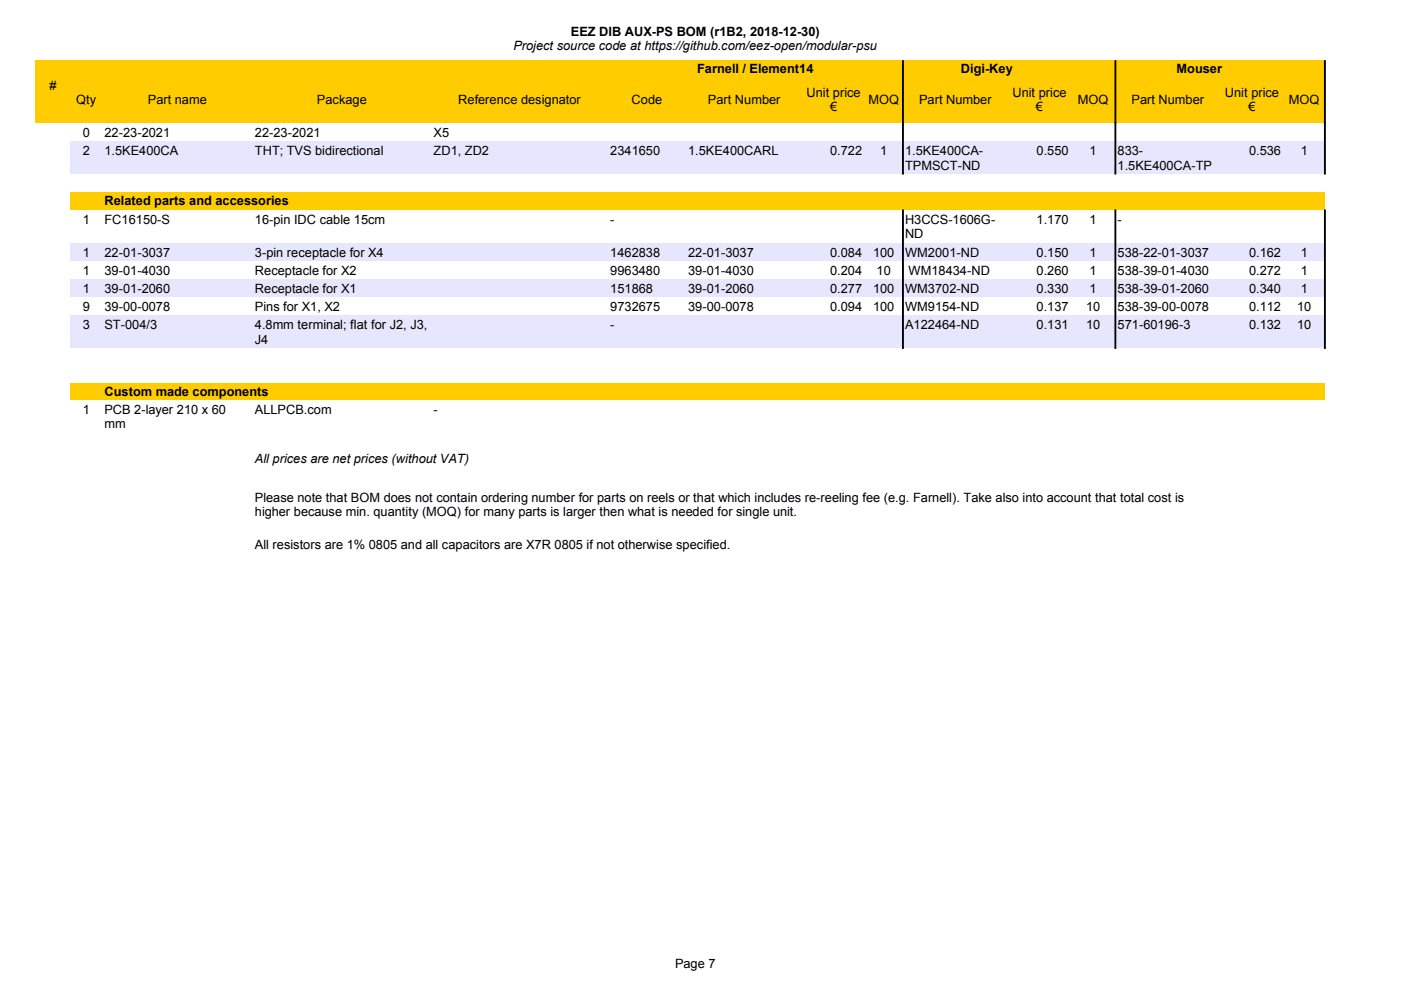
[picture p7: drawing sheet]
<svg xmlns="http://www.w3.org/2000/svg" width="297mm" height="210mm" viewBox="0 0 297 210" stroke-linecap="round" stroke-linejoin="round" font-family="sans-serif">
<defs><g id="words">
<g font-size="2.7">
<text x="108.9" y="10.6">Project source code at https://github.com/eez-open/modular-psu</text>
<text x="121" y="7.5">EEZ DIB AUX-PS BOM (r1B2, 2018-12-30)</text>
<text x="147.8" y="15.4">Farnell / Element14</text>
<text x="203.7" y="15.4">Digi-Key</text>
<text x="249.4" y="15.4">Mouser</text>
<text x="10.5" y="19">#</text>
<text x="16.2" y="22">Qty</text>
<text x="31.4" y="22">Part name</text>
<text x="67.2" y="22">Package</text>
<text x="97.2" y="22">Reference designator</text>
<text x="133.9" y="22">Code</text>
<text x="150.1" y="22">Part Number</text>
<text x="171" y="20.5">Unit price</text>
<text x="176" y="23.5">€</text>
<text x="184.1" y="22">MOQ</text>
<text x="194.9" y="22">Part Number</text>
<text x="214.7" y="20.5">Unit price</text>
<text x="219.6" y="23.5">€</text>
<text x="228.5" y="22">MOQ</text>
<text x="239.9" y="22">Part Number</text>
<text x="259.7" y="20.5">Unit price</text>
<text x="264.7" y="23.5">€</text>
<text x="273.3" y="22">MOQ</text>
<text x="17.5" y="29">0</text>
<text x="22.2" y="29">22-23-2021</text>
<text x="54" y="29">22-23-2021</text>
<text x="91.9" y="29">X5</text>
<text x="17.5" y="32.9">2</text>
<text x="22.2" y="32.9">1.5KE400CA</text>
<text x="54" y="32.9">THT; TVS bidirectional</text>
<text x="91.9" y="32.9">ZD1, ZD2</text>
<text x="129.4" y="32.9">2341650</text>
<text x="145.9" y="32.9">1.5KE400CARL</text>
<text x="176" y="32.9">0.722</text>
<text x="186.6" y="32.9">1</text>
<text x="191.9" y="32.9">1.5KE400CA-</text>
<text x="191.9" y="35.9">TPMSCT-ND</text>
<text x="219.8" y="32.9">0.550</text>
<text x="231" y="32.9">1</text>
<text x="237" y="32.9">833-</text>
<text x="237" y="35.9">1.5KE400CA-TP</text>
<text x="264.8" y="32.9">0.536</text>
<text x="275.8" y="32.9">1</text>
<text x="17.5" y="47.5">1</text>
<text x="22.2" y="43.5">Related parts and accessories</text>
<text x="22.2" y="47.5">FC16150-S</text>
<text x="54" y="47.5">16-pin IDC cable 15cm</text>
<text x="129.4" y="47.5">-</text>
<text x="191.9" y="47.5">H3CCS-1606G-</text>
<text x="219.8" y="47.5">1.170</text>
<text x="231" y="47.5">1</text>
<text x="237" y="47.5">-</text>
<text x="191.9" y="50.5">ND</text>
<text x="17.5" y="54.5">1</text>
<text x="17.5" y="58.3">1</text>
<text x="22.2" y="54.5">22-01-3037</text>
<text x="22.2" y="58.3">39-01-4030</text>
<text x="54" y="54.5">3-pin receptacle for X4</text>
<text x="54" y="58.3">Receptacle for X2</text>
<text x="129.4" y="54.5">1462838</text>
<text x="129.4" y="58.3">9963480</text>
<text x="145.9" y="54.5">22-01-3037</text>
<text x="145.9" y="58.3">39-01-4030</text>
<text x="176" y="54.5">0.084</text>
<text x="176" y="58.3">0.204</text>
<text x="185.1" y="54.5">100</text>
<text x="185.8" y="58.3">10</text>
<text x="191.9" y="54.5">WM2001-ND</text>
<text x="192.7" y="58.3">WM18434-ND</text>
<text x="219.8" y="54.5">0.150</text>
<text x="219.8" y="58.3">0.260</text>
<text x="231" y="54.5">1</text>
<text x="231" y="58.3">1</text>
<text x="237" y="54.5">538-22-01-3037</text>
<text x="237" y="58.3">538-39-01-4030</text>
<text x="264.8" y="54.5">0.162</text>
<text x="264.8" y="58.3">0.272</text>
<text x="275.8" y="54.5">1</text>
<text x="275.8" y="58.3">1</text>
<text x="17.5" y="62.2">1</text>
<text x="22.2" y="62.2">39-01-2060</text>
<text x="54" y="62.2">Receptacle for X1</text>
<text x="129.4" y="62.2">151868</text>
<text x="145.9" y="62.2">39-01-2060</text>
<text x="176" y="62.2">0.277</text>
<text x="185.1" y="62.2">100</text>
<text x="191.9" y="62.2">WM3702-ND</text>
<text x="219.8" y="62.2">0.330</text>
<text x="231" y="62.2">1</text>
<text x="237" y="62.2">538-39-01-2060</text>
<text x="264.8" y="62.2">0.340</text>
<text x="275.8" y="62.2">1</text>
<text x="17.5" y="66">9</text>
<text x="17.5" y="69.8">3</text>
<text x="22.2" y="66">39-00-0078</text>
<text x="22.2" y="69.8">ST-004/3</text>
<text x="54" y="66">Pins for X1, X2</text>
<text x="54" y="69.8">4.8mm terminal; flat for J2, J3,</text>
<text x="129.4" y="66">9732675</text>
<text x="129.4" y="69.8">-</text>
<text x="145.9" y="66">39-00-0078</text>
<text x="176" y="66">0.094</text>
<text x="185.1" y="66">100</text>
<text x="191.9" y="66">WM9154-ND</text>
<text x="191.9" y="69.8">A122464-ND</text>
<text x="219.8" y="66">0.137</text>
<text x="219.8" y="69.8">0.131</text>
<text x="230.3" y="66">10</text>
<text x="230.3" y="69.8">10</text>
<text x="237" y="66">538-39-00-0078</text>
<text x="237" y="69.8">571-60196-3</text>
<text x="264.8" y="66">0.112</text>
<text x="264.8" y="69.8">0.132</text>
<text x="275" y="66">10</text>
<text x="275" y="69.8">10</text>
<text x="54" y="72.9">J4</text>
<text x="22.2" y="84">Custom made components</text>
<text x="17.5" y="87.8">1</text>
<text x="22.2" y="87.8">PCB 2-layer 210 x 60</text>
<text x="54" y="87.8">ALLPCB.com</text>
<text x="91.9" y="87.8">-</text>
<text x="22.2" y="90.8">mm</text>
<text x="54" y="98.2">All prices are net prices (without VAT)</text>
<text x="54" y="106.4">Please note that BOM does not contain ordering number for parts on reels or that which includes re-reeling fee (e.g. Farnell). Take also into account that total cost is</text>
<text x="54" y="109.4">higher because min. quantity (MOQ) for many parts is larger then what is needed for single unit.</text>
<text x="54" y="116.5">All resistors are 1% 0805 and all capacitors are X7R 0805 if not otherwise specified.</text>
<text x="143.1" y="205.3">Page 7</text>
</g>
</g></defs>
<path d="M7.6 12.9h273.3v13.2h-273.3z" fill-rule="evenodd" fill="#fc0"/>
<g fill="#000" stroke="#000" stroke-width=".21">
<path d="M191.3 12.9h.2v13.2h-.2z" fill-rule="evenodd"/>
<path d="M236.4 12.9h.2v13.2h-.2z" fill-rule="evenodd"/>
<path d="M280.8 12.9h.2v13.2h-.2z" fill-rule="evenodd"/>
</g>
<path d="M14.9 30h266v6.9h-266z" fill-rule="evenodd" fill="#e6e6ff"/>
<path d="M14.9 40.7h266v3.8h-266z" fill-rule="evenodd" fill="#fc0"/>
<g fill="#e6e6ff">
<path d="M14.9 51.5h266v3.8h-266z" fill-rule="evenodd"/>
<path d="M14.9 59.2h266v3.8h-266z" fill-rule="evenodd"/>
<path d="M14.9 66.9h266v6.9h-266z" fill-rule="evenodd"/>
</g>
<path d="M14.9 81.3h266v3.5h-266z" fill-rule="evenodd" fill="#fc0"/>
<g fill="#000" stroke="#000" stroke-width=".21">
<path d="M191.3 26.1h.2v10.8h-.2z" fill-rule="evenodd"/>
<path d="M236.4 26.1h.2v10.8h-.2z" fill-rule="evenodd"/>
<path d="M280.8 26.1h.2v10.8h-.2z" fill-rule="evenodd"/>
<path d="M191.3 44.5h.2v29.4h-.2z" fill-rule="evenodd"/>
<path d="M236.4 44.5h.2v29.4h-.2z" fill-rule="evenodd"/>
<path d="M280.8 44.5h.2v29.4h-.2z" fill-rule="evenodd"/>
</g>
<use href="#words"/>
</svg>
